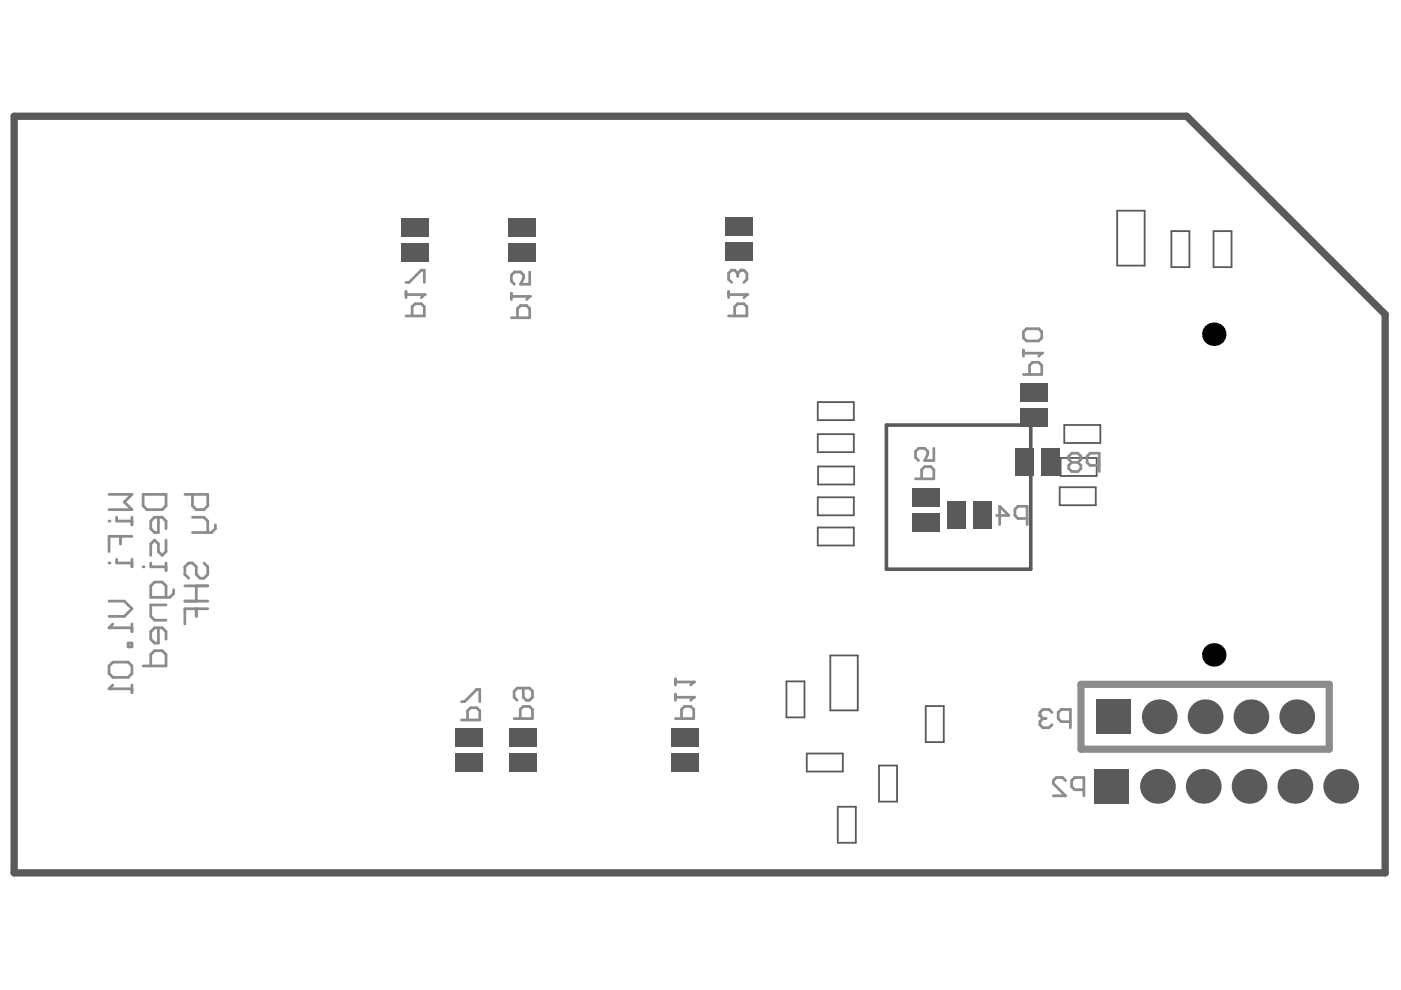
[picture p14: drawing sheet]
<svg xmlns="http://www.w3.org/2000/svg" width="297mm" height="210mm" viewBox="0 0 297 210" stroke-linecap="round" stroke-linejoin="round" font-family="sans-serif">
<g fill="none" stroke="#5a5a5a" stroke-width=".38">
<path d="M236.9 44.7h5.8v11.6h-5.8zM248.4 49h3.8v7.6h-3.8zM257.3 49h3.8v7.6h-3.8zM173.4 85.3h7.6v3.8h-7.6zM173.4 92h7.6v3.9h-7.6zM173.4 98.9h7.7v3.8h-7.7zM224.9 97.1h7.6v3.8h-7.6zM225.6 90.1h7.7v3.8h-7.7zM173.4 105.4h7.6v3.9h-7.6zM173.4 111.8h7.6v3.9h-7.6zM224.7 103.3h7.6v3.8h-7.6zM176 139h5.9v11.6h-5.9z"/>
<path d="M166.7 144.5h3.9v7.6h-3.9zM171 159.8h7.7v3.8h-7.7zM196.3 149.7h3.8v7.6h-3.8zM177.6 171h3.8v7.7h-3.8zM186.4 162.3h3.8v7.7h-3.8z"/>
</g>
<path d="M187.9 90.1h30.6v30.6h-30.6z" fill="none" stroke="#5a5a5a" stroke-width=".77"/>
<path d="M3 24.6h248.6l42.1 42.1v118.4h-290.7z" fill="none" stroke="#5a5a5a" stroke-width="1.6"/>
<path d="M229.2 145.1h52.6v13.7h-52.6z" fill="none" stroke="#8c8c8c" stroke-width="1.5"/>
<path d="M97.8 152.7h3.9v-2l-.6-.6h-1.3l-.7 .6v2M97.8 148.8h.7l2.6-2.6h.6v2.6M109 152.4h3.9v-2l-.7-.6h-1.3l-.6 .6v2M110.9 145.9v1.9l.7 .7h.6l.7-.7v-1.3l-.7-.6h-2.5l-.7 .6v1.3l.7 .7M143.2 152.4h3.9v-2l-.7-.6h-1.3l-.6 .6v2M143.2 147.2v1.3M143.2 147.8h3.9" fill="none" stroke="#8c8c8c" stroke-width=".58"/>
<circle cx="147.1" cy="147.8" r=".29" fill="#8c8c8c"/>
<path d="M143.2 144v1.2M143.2 144.6h3.9M147.1 147.8l-.7 .7" fill="none" stroke="#8c8c8c" stroke-width=".58"/>
<circle cx="147.1" cy="144.6" r=".29" fill="#8c8c8c"/>
<path d="M86.1 67h3.9v-2l-.7-.6h-1.3l-.6 .6v2M86.1 61.8v1.3M86.1 62.5h3.9M198 95.1v2.5h-2l.7-1.2v-.7l-.7-.6h-1.2l-.7 .6v1.3l.7 .6M194.1 101.5h3.9v-1.9l-.7-.7h-1.3l-.6 .7v1.9M147.1 144.6l-.7 .6M225.9 165.5l-.6-.6h-1.3l-.7 .6v.6l2.6 2.6h-2.6M229.8 167.4h-1.9l-.7-.6v-1.3l.7-.6h1.9v3.8" fill="none" stroke="#8c8c8c" stroke-width=".58"/>
<circle cx="90" cy="62.5" r=".29" fill="#8c8c8c"/>
<path d="M86.1 59.9h.6l2.6-2.6h.7v2.6M90 62.5l-.7 .6M108.4 67.4h3.9v-2l-.6-.6h-1.3l-.7 .6v2M108.4 62.2v1.3M108.4 62.8h3.9" fill="none" stroke="#8c8c8c" stroke-width=".58"/>
<circle cx="112.3" cy="62.8" r=".29" fill="#8c8c8c"/>
<path d="M112.3 57.7v2.6h-1.9l.6-1.3v-.7l-.6-.6h-1.3l-.7 .6v1.3l.7 .7M112.3 62.8l-.6 .7M154.5 67h3.9v-2l-.7-.6h-1.3l-.6 .6v2M154.5 61.8v1.3M154.5 62.5h3.9" fill="none" stroke="#8c8c8c" stroke-width=".58"/>
<circle cx="158.4" cy="62.5" r=".29" fill="#8c8c8c"/>
<path d="M157.1 57.3h.6l.7 .6v1.3l-.7 .7M158.4 62.5l-.7 .6" fill="none" stroke="#8c8c8c" stroke-width=".58"/>
<circle cx="157.1" cy="57.3" r=".29" fill="#8c8c8c"/>
<path d="M156.4 57.9v.7M156.4 57.9l-.6-.6h-.7l-.6 .6v1.3l.6 .7M157.1 57.3l-.7 .6M223.1 151.1l-.7-.7h-1.3l-.6 .7v.6M226.9 153h-1.9l-.6-.6v-1.3l.6-.7h1.9v3.9" fill="none" stroke="#8c8c8c" stroke-width=".58"/>
<circle cx="220.5" cy="151.7" r=".29" fill="#8c8c8c"/>
<path d="M217 79.4h3.9v-1.9l-.7-.7h-1.3l-.6 .7v1.9M217 74.2v1.3M217 74.9h3.9M220.5 151.7l.6 .7M221.1 152.4h.7M221.1 152.4l-.6 .6v.7l.6 .6h1.3l.7-.6" fill="none" stroke="#8c8c8c" stroke-width=".58"/>
<circle cx="220.9" cy="74.9" r=".29" fill="#8c8c8c"/>
<path d="M217 70.4l.6-.7h2.6l.7 .7v1.2l-.7 .7h-2.6l-.6-.7zM220.9 74.9l-.7 .6M227.2 98l-.6-.6v-.7l.6-.6h1.3l.7 .6v.7l-.7 .6M227.2 98l-.6 .7v.6l.6 .7h1.3l.7-.7v-.6l-.7-.7M227.2 98h1.3M233.1 98.7h-2l-.6-.7v-1.3l.6-.6h2v3.9M23.1 104.8h4.9l-1.6 1.6 1.6 1.7h-4.9M24.7 109.7v.8h3.3M28 109.7v1.6M211.3 109.3h2.6l-2-2v3.9M217.8 109.9h-2l-.6-.6v-1.3l.6-.7h2v3.9" fill="none" stroke="#8c8c8c" stroke-width=".58"/>
<circle cx="23.1" cy="110.5" r=".29" fill="#8c8c8c"/>
<path d="M24.7 118.6v.8h3.3M25.5 113.7v1.6M28 113.7h-4.9v3.2M28 118.6v1.6" fill="none" stroke="#8c8c8c" stroke-width=".58"/>
<circle cx="23.1" cy="119.4" r=".29" fill="#8c8c8c"/>
<path d="M23.1 127.5h3.3l1.6 1.6-1.6 1.6h-3.3M23.1 133.1h4.9M28 132.3v1.6" fill="none" stroke="#8c8c8c" stroke-width=".58"/>
<circle cx="23.1" cy="133.1" r=".29" fill="#8c8c8c"/>
<path d="M23.9 132.3l-.8 .8M27.2 136.3h.8v.9h-.8zM23.1 141.2l.8-.8h3.3l.8 .8v1.6l-.8 .8h-3.3l-.8-.8zM23.1 146h4.9M28 145.2v1.7" fill="none" stroke="#8c8c8c" stroke-width=".58"/>
<circle cx="23.1" cy="146" r=".29" fill="#8c8c8c"/>
<path d="M30.3 104.8h4.9v2.4l-.8 .9h-3.2l-.9-.9zM32 119.4v.8h3.2M33.6 109.7v3.2h-.8l-.8-.8v-1.6l.8-.8h1.6l.8 .8v1.6M35.2 114.5v2.4l-.8 .9-.8-.9v-1.6l-.8-.8-.8 .8v2.5M35.2 119.4v1.6M23.9 145.2l-.8 .8" fill="none" stroke="#8c8c8c" stroke-width=".58"/>
<circle cx="30.3" cy="120.2" r=".29" fill="#8c8c8c"/>
<g fill="none" stroke="#8c8c8c" stroke-width=".58">
<path d="M39.2 104.8h4.8v2.4l-.8 .9h-1.6l-.8-.9v-2.4M40.8 109.7h2.4l.8 .8v2.4M43.2 119.4l.8 .8v1.6l-.8 .8h-.8l-.8-.8v-1.6l-.8-.8h-.8l-.8 .8v1.6l.8 .8M45.7 111.3v.8l-.8 .8h-4.1M33.6 133.1v3.2h-.8l-.8-.8v-1.6l.8-.8h1.6l.8 .8v1.6M35.2 128.3h-3.2v2.4l.8 .8h2.4M36.8 125v.8l-.8 .8h-4v-2.4l.8-.8h1.6l.8 .8v2.4M39.2 124.2h4.8M39.2 127.5h4.8M41.6 124.2v3.3M41.6 129.1v1.6M44 129.1h-4.8v3.2"/>
<path d="M30.3 141.2h4.9v-2.4l-.8-.8h-1.6l-.8 .8v2.4"/>
</g>
<g fill="#000">
<circle cx="257.3" cy="70.9" r="2.49"/>
<circle cx="257.3" cy="138.9" r="2.49"/>
</g>
<g fill="#5a5a5a">
<path d="M96.6 159.7h5.8v3.9h-5.8z" fill-rule="evenodd"/>
<path d="M108.1 159.7h5.7v3.9h-5.7z" fill-rule="evenodd"/>
<path d="M107.9 51.7h5.7v3.8h-5.7z" fill-rule="evenodd"/>
<path d="M107.9 46.3h5.7v3.8h-5.7z" fill-rule="evenodd"/>
<path d="M142.3 159.7h5.7v3.9h-5.7z" fill-rule="evenodd"/>
<path d="M193.4 108.9h5.7v3.8h-5.7z" fill-rule="evenodd"/>
<path d="M220.7 95.2h3.9v5.7h-3.9z" fill-rule="evenodd"/>
<path d="M216.3 81.2h5.7v3.8h-5.7z" fill-rule="evenodd"/>
<path d="M216.3 86.6h5.7v3.8h-5.7z" fill-rule="evenodd"/>
<path d="M96.6 154.4h5.8v3.8h-5.8z" fill-rule="evenodd"/>
<path d="M108.1 154.4h5.7v3.8h-5.7z" fill-rule="evenodd"/>
<path d="M142.3 154.4h5.7v3.8h-5.7z" fill-rule="evenodd"/>
<path d="M193.4 103.5h5.7v3.8h-5.7z" fill-rule="evenodd"/>
<path d="M200.9 106.2h3.9v5.8h-3.9z" fill-rule="evenodd"/>
<path d="M206.3 106.2h3.8v5.8h-3.8z" fill-rule="evenodd"/>
<path d="M232 163h7.4v7.4h-7.4z" fill-rule="evenodd"/>
<path d="M232.4 148.3h7.4v7.4h-7.4z" fill-rule="evenodd"/>
<path d="M85.2 46.3h5.7v3.8h-5.7z" fill-rule="evenodd"/>
<path d="M85.2 51.7h5.7v3.8h-5.7z" fill-rule="evenodd"/>
<path d="M153.7 51.5h5.8v3.8h-5.8z" fill-rule="evenodd"/>
<path d="M153.7 46.1h5.8v3.8h-5.8z" fill-rule="evenodd"/>
<path d="M215.3 95.2h3.9v5.7h-3.9z" fill-rule="evenodd"/>
</g>
<g fill="#5a5a5a">
<circle cx="255.1" cy="166.7" r="3.7"/>
<circle cx="255.5" cy="152" r="3.7"/>
<circle cx="284.3" cy="166.7" r="3.7"/>
<circle cx="274.5" cy="166.7" r="3.7"/>
<circle cx="264.8" cy="166.7" r="3.7"/>
<circle cx="245.4" cy="166.7" r="3.7"/>
<circle cx="245.8" cy="152" r="3.7"/>
<circle cx="265.2" cy="152" r="3.7"/>
<circle cx="274.9" cy="152" r="3.7"/>
</g>
</svg>
